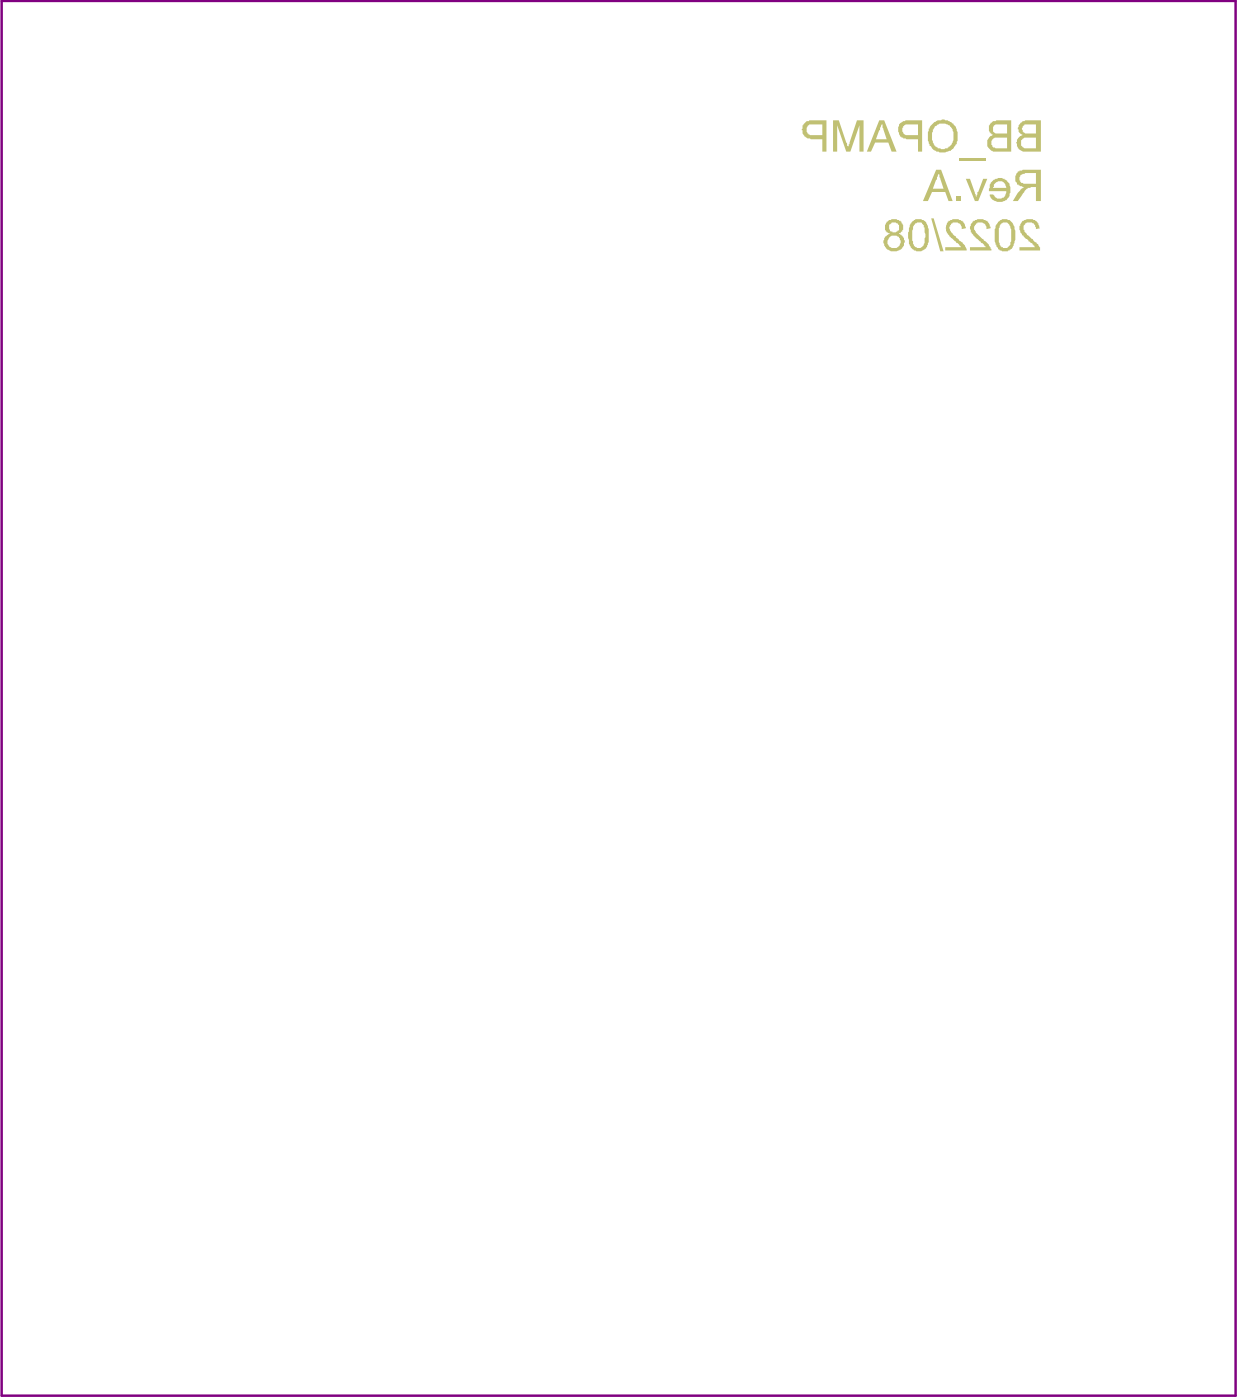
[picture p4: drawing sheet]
<svg xmlns="http://www.w3.org/2000/svg" width="127mm" height="144mm" viewBox="0 0 127 144" stroke-linecap="round" stroke-linejoin="round" font-family="sans-serif">
<path d="M.2 .1h126.5v143h-126.5z" fill="none" stroke="#800080" stroke-width=".25"/>
<g fill="#c0c073">
<path d="M104.6 12.6l-.3 .5v.2h.1a.58 .58 0 0 0 .4 .6h-.1a.9 .9 0 0 0-.4 1.1 .9 .9 0 0 0 1 .6h1.4v-3.3h-1.6zM104.8 12.9h.1a.44 .44 0 0 1 .6-.1h.7v.9h-.7a.6 .6 0 0 1-.8-.5zM104.7 14.4l.1-.1a.63 .63 0 0 1 .7-.2h.7v1.1h-.8a.54 .54 0 0 1-.5 0 .54 .54 0 0 1-.2-.6z"/>
<path d="M101.5 12.6v.1a.72 .72 0 0 0 0 .8l.3 .4a.89 .89 0 0 0-.6 .7 .89 .89 0 0 0 .4 .9l.2 .1h1.9v-3.3h-1.6l-.1 .1a.32 .32 0 0 0-.4 .2zM101.9 12.8h.1h1.2v.9h-.7a.47 .47 0 0 1-.7-.3zM101.7 14.3h.1a.63 .63 0 0 1 .7-.2h.7v1.1h-.8a.55 .55 0 0 1-.6-.2l-.2-.1z"/>
</g>
<path d="M98.3 16.4h2.7" fill="none" stroke="#c0c073" stroke-width=".25"/>
<g fill="#c0c073">
<path d="M85.4 12.3h.6l.9 2.8 .9-2.8h.7v3.3h-.4v-2.8l-.9 2.8h-.5l-.9-2.8v2.8h-.4z"/>
<path d="M99 18.3h.4l.7 1.9 .1-.5h.1l.5-1.4h.4l-.9 2.3h-.4z"/>
<path d="M98.1 20.2h.4v.4h-.4z"/>
<path d="M104.7 22.8a1.23 1.23 0 0 1 1.7 0l.2 .6-.4 .1a.65 .65 0 0 0-.5-.7 .65 .65 0 0 0-.8 .4l.1 .5 .3 .4 .5 .4 .6 .6 .1 .3h.1v.3h-2.1v-.3h1.6l-.3-.5a3.1 3.1 0 0 1-1.1-1l-.2-.3v-.4h.1z"/>
<path d="M99.7 22.7l.1-.1a1.27 1.27 0 0 1 1.3 0l.2 .1 .2 .5v.2l-.4 .1a.73 .73 0 0 0-.9-.7l-.2 .3a.41 .41 0 0 0 0 .6l.9 1a1.14 1.14 0 0 1 .6 .8h.1v.2h-2.2v-.3h1.6l-1-1.1a1.21 1.21 0 0 1-.6-1.1z"/>
<path d="M97.1 22.7l.2-.1a1.27 1.27 0 0 1 1.3 0l.1 .1 .2 .5h.1v.2l-.4 .1a.64 .64 0 0 0-.4-.7 .64 .64 0 0 0-.7 .2l-.1 .2h-.1l.1 .5 .7 .7a2.61 2.61 0 0 1 1 1.2v.1h-2.2v-.3h1.6l-.9-.9a1.33 1.33 0 0 1-.6-1.1h-.1z"/>
<path d="M95.4 22.4h.3l1 3.4h-.3z"/>
<path d="M95.4 12.9a2.54 2.54 0 0 0-.1 2.1h.1a1.46 1.46 0 0 0 .9 .6h.2a1.4 1.4 0 0 0 1.5-.8h.1a2.67 2.67 0 0 0-.2-1.9l-.2-.2a1.87 1.87 0 0 0-1.7-.3zM95.8 13a1.23 1.23 0 0 1 1.6-.1 1.66 1.66 0 0 1-.1 2.1l-.1 .1a1.07 1.07 0 0 1-1.2-.1h-.2a1.9 1.9 0 0 1-.1-1.8z"/>
<path d="M92.2 12.8l-.1 .4a.97 .97 0 0 0 .6 1l.2 .1h1.2v1.3h.4v-3.3h-1.7l-.4 .2zM92.6 12.9h.1a.55 .55 0 0 1 .6-.1h.8v1.1h-.8a.47 .47 0 0 1-.7-.4h-.1z"/>
<path d="M90.1 12.3l-1.2 3.3h.4l.4-1h1.4l.3 1h.5l-1.3-3.3zM90.4 12.7l.5 1.6h-1.1l.3-.9h.1v-.3z"/>
<path d="M82.3 12.8v.4l-.1 .1 .1 .1a.73 .73 0 0 0 .7 .8l.1 .1h1.2v1.3h.4v-3.3h-1.8v.1a.58 .58 0 0 0-.6 .4zM82.8 12.9a.63 .63 0 0 1 .6-.1h.9v1.1h-.9a.6 .6 0 0 1-.7-.6z"/>
<path d="M104.3 17.6l-.1 .2v.2h-.1a.87 .87 0 0 0 .1 .8v.1l.8 .3-.4 .2-.8 1.2h.5l.4-.7h.1a.87 .87 0 0 1 .5-.5v-.1h.3l.1-.1h.5v1.4h.5v-3.2h-1.9zM104.6 18l.5-.3h1.1v1.1h-.9a.56 .56 0 0 1-.6-.1l-.2-.2z"/>
<path d="M101.5 18.8l-.1 .8h1.7v.1a.7 .7 0 0 1-.5 .7 .7 .7 0 0 1-.8-.5h-.3a.93 .93 0 0 0 1.1 .8h.1a.85 .85 0 0 0 .7-.5 1.61 1.61 0 0 0 0-1.4 1.04 1.04 0 0 0-1.3-.5l-.2 .1zM101.9 18.9a.67 .67 0 0 1 .7-.3 .67 .67 0 0 1 .5 .7h-1.3l.1-.1z"/>
<path d="M96 17.4l-1.4 3.2h.5l.4-.9h1.4l.3 .9h.4l-1.1-3.2zM96.2 17.7l.5 1.7h-1.1l.4-1v-.2z"/>
<path d="M102.3 22.7l-.1 .2a2.7 2.7 0 0 0-.2 1.7 1.34 1.34 0 0 0 .7 1.2h.4a1.01 1.01 0 0 0 .9-1 2.09 2.09 0 0 0-.4-2.2 1.05 1.05 0 0 0-1.3 .1zM102.6 23a.58 .58 0 0 1 .6-.2 .58 .58 0 0 1 .4 .6l.1 .1a3.9 3.9 0 0 1-.2 1.7 .58 .58 0 0 1-1-.1l-.1-.3v-1a.87 .87 0 0 1 .2-.7z"/>
<path d="M93.3 22.9l-.1 .6a2.53 2.53 0 0 0 .2 1.9 .96 .96 0 0 0 1.6-.1v-.1a1.61 1.61 0 0 0 .2-1.2 1.27 1.27 0 0 0-.2-.9 .9 .9 0 0 0-1.5-.4zM93.7 23.1h.1a.49 .49 0 0 1 .5-.3 .49 .49 0 0 1 .4 .5h.1v.5l.1 .2-.1 .5a.87 .87 0 0 1-.2 .8 .59 .59 0 0 1-.7 .1 .59 .59 0 0 1-.3-.6l-.1-.1v-1z"/>
<path d="M90.9 22.7a.81 .81 0 0 0 .2 1.2l.1 .1a.87 .87 0 0 0-.6 .7 .87 .87 0 0 0 .3 .8 1.25 1.25 0 0 0 1.6-.1l.2-.3a.77 .77 0 0 0-.6-1.1 .7 .7 0 0 0 .4-1l-.1-.3-.2-.1a1.2 1.2 0 0 0-1.3 .1zM91.1 23.1l.1-.1a.57 .57 0 0 1 .7-.1 .57 .57 0 0 1 .3 .7l-.2 .1a.58 .58 0 0 1-.7 0 .58 .58 0 0 1-.2-.6zM91.1 24.3a.69 .69 0 0 1 .9-.1 .69 .69 0 0 1 .3 .7 .69 .69 0 0 1-.8 .5 .69 .69 0 0 1-.5-.7z"/>
</g>
</svg>
